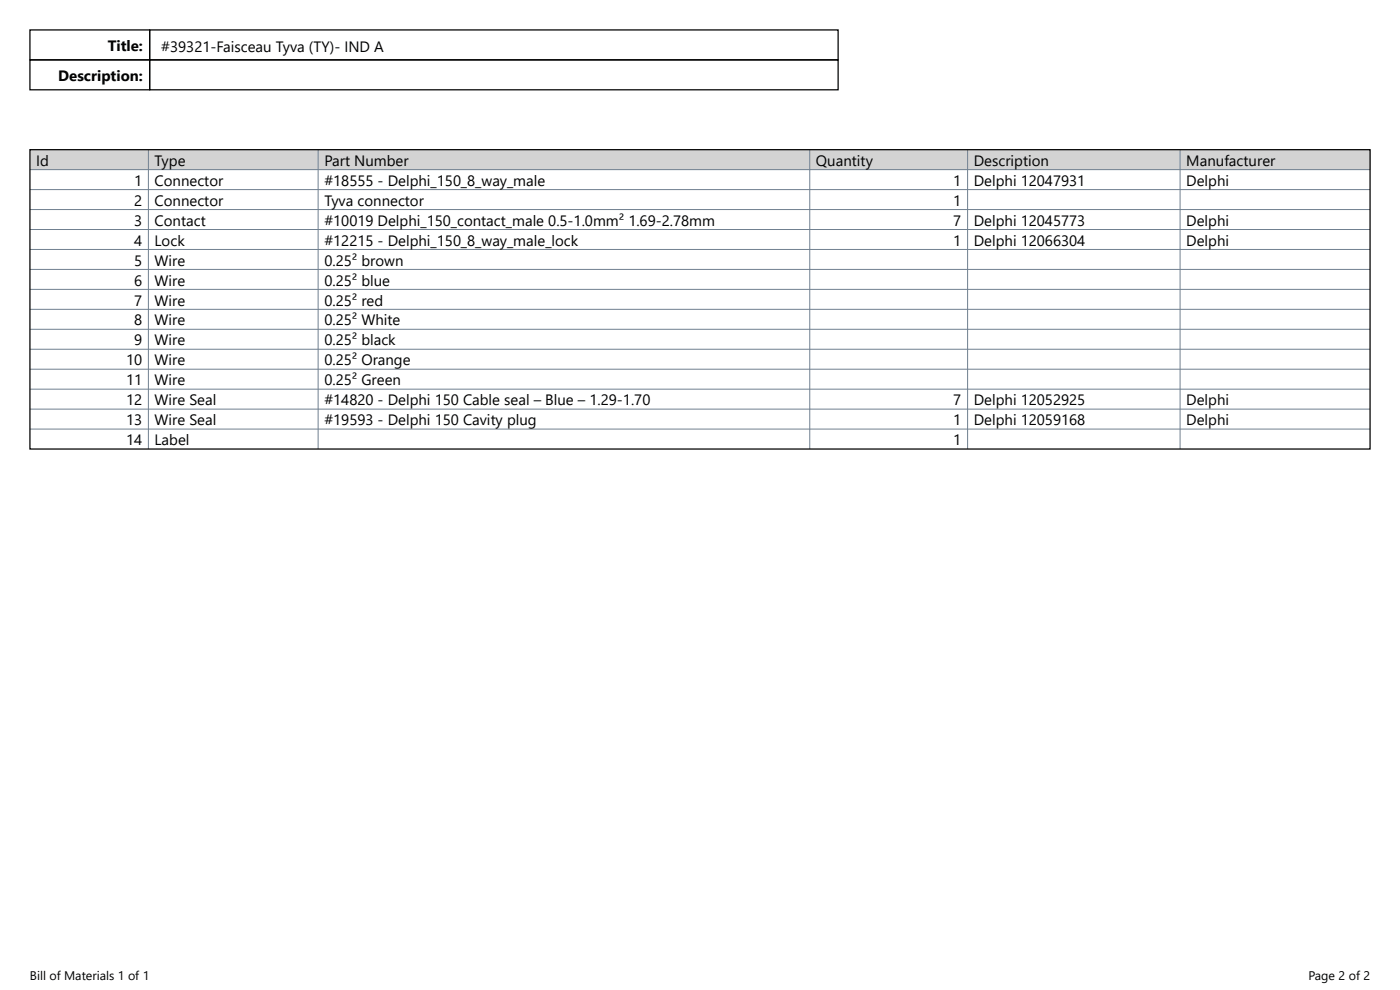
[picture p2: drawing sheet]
<svg xmlns="http://www.w3.org/2000/svg" width="297mm" height="210mm" viewBox="0 0 297 210" stroke-linecap="round" stroke-linejoin="round" font-family="sans-serif">
<defs><g id="words">
<g font-size="3.2">
<text x="22.9" y="10.8">Title:</text>
<text x="34.2" y="11.1">#39321-Faisceau Tyva (TY)- IND A</text>
<text x="12.4" y="17.2">Description:</text>
<text x="7.7" y="35.2">Id</text>
<text x="32.8" y="35.2">Type</text>
<text x="68.8" y="35.2">Part Number</text>
<text x="173.1" y="35.2">Quantity</text>
<text x="206.6" y="35.2">Description</text>
<text x="251.7" y="35.2">Manufacturer</text>
<text x="28.4" y="39.4">1</text>
<text x="32.8" y="39.4">Connector</text>
<text x="68.8" y="39.4">#18555 - Delphi_150_8_way_male</text>
<text x="202.2" y="39.4">1</text>
<text x="206.6" y="39.4">Delphi 12047931</text>
<text x="251.7" y="39.4">Delphi</text>
<text x="28.4" y="43.6">2</text>
<text x="28.4" y="47.9">3</text>
<text x="32.8" y="43.6">Connector</text>
<text x="32.8" y="47.9">Contact</text>
<text x="68.8" y="43.6">Tyva connector</text>
<text x="68.8" y="47.9">#10019 Delphi_150_contact_male 0.5-1.0mm²</text>
<text x="133.3" y="47.9">1.69-2.78mm</text>
<text x="202.2" y="43.6">1</text>
<text x="202.2" y="47.9">7</text>
<text x="206.6" y="47.9">Delphi 12045773</text>
<text x="251.7" y="47.9">Delphi</text>
<text x="28.4" y="52.1">4</text>
<text x="32.8" y="52.1">Lock</text>
<text x="68.8" y="52.1">#12215 - Delphi_150_8_way_male_lock</text>
<text x="202.2" y="52.1">1</text>
<text x="206.6" y="52.1">Delphi 12066304</text>
<text x="251.7" y="52.1">Delphi</text>
<text x="28.4" y="56.3">5</text>
<text x="32.8" y="56.3">Wire</text>
<text x="68.8" y="56.3">0.25² brown</text>
<text x="28.4" y="60.6">6</text>
<text x="28.4" y="64.8">7</text>
<text x="32.8" y="60.6">Wire</text>
<text x="32.8" y="64.8">Wire</text>
<text x="68.8" y="60.6">0.25² blue</text>
<text x="68.8" y="64.8">0.25² red</text>
<text x="28.4" y="69">8</text>
<text x="32.8" y="69">Wire</text>
<text x="68.8" y="69">0.25² White</text>
<text x="26.7" y="77.5">10</text>
<text x="28.4" y="73.3">9</text>
<text x="32.8" y="73.3">Wire</text>
<text x="32.8" y="77.5">Wire</text>
<text x="68.8" y="73.3">0.25² black</text>
<text x="68.8" y="77.5">0.25² Orange</text>
<text x="26.7" y="81.7">11</text>
<text x="32.8" y="81.7">Wire</text>
<text x="68.8" y="81.7">0.25² Green</text>
<text x="26.7" y="86">12</text>
<text x="32.8" y="86">Wire Seal</text>
<text x="68.8" y="86">#14820 - Delphi 150 Cable seal – Blue – 1.29-1.70</text>
<text x="202.2" y="86">7</text>
<text x="206.6" y="86">Delphi 12052925</text>
<text x="251.7" y="86">Delphi</text>
<text x="26.7" y="90.2">13</text>
<text x="26.7" y="94.4">14</text>
<text x="32.8" y="90.2">Wire Seal</text>
<text x="32.8" y="94.4">Label</text>
<text x="68.8" y="90.2">#19593 - Delphi 150 Cavity plug</text>
<text x="202.2" y="90.2">1</text>
<text x="202.2" y="94.4">1</text>
<text x="206.6" y="90.2">Delphi 12059168</text>
<text x="251.7" y="90.2">Delphi</text>
</g>
<g font-size="2.6">
<text x="6.3" y="207.8">Bill of Materials 1 of 1</text>
<text x="277.6" y="207.8">Page 2 of 2</text>
</g>
</g></defs>
<path d="M6.3 31.8h284.4v4.2h-284.4z" fill-rule="evenodd" fill="#d3d3d3"/>
<g fill="none" stroke="#708090" stroke-width=".21">
<path d="M6.3 36h284.4M31.5 31.8v63.4M67.5 31.8v63.4M171.8 31.8v63.4M205.3 31.8v63.4M250.3 31.8v63.4M6.3 40.2h284.4M6.3 44.5h284.4M6.3 48.7h284.4M6.3 52.9h284.4M6.3 57.1h284.4M6.3 61.4h284.4"/>
<path d="M6.3 65.6h284.4M6.3 69.8h284.4M6.3 74.1h284.4M6.3 78.3h284.4M6.3 82.5h284.4M6.3 86.8h284.4M6.3 91h284.4"/>
</g>
<path d="M6.3 6.4h25.4v6.3h-25.4zM6.3 12.7h25.4v6.4h-25.4zM31.8 6.4h146v6.3h-146zM31.8 12.7h146v6.4h-146zM6.3 31.8h284.4v63.4h-284.4z" fill="none" stroke="#000" stroke-width=".26"/>
<use href="#words"/>
</svg>
